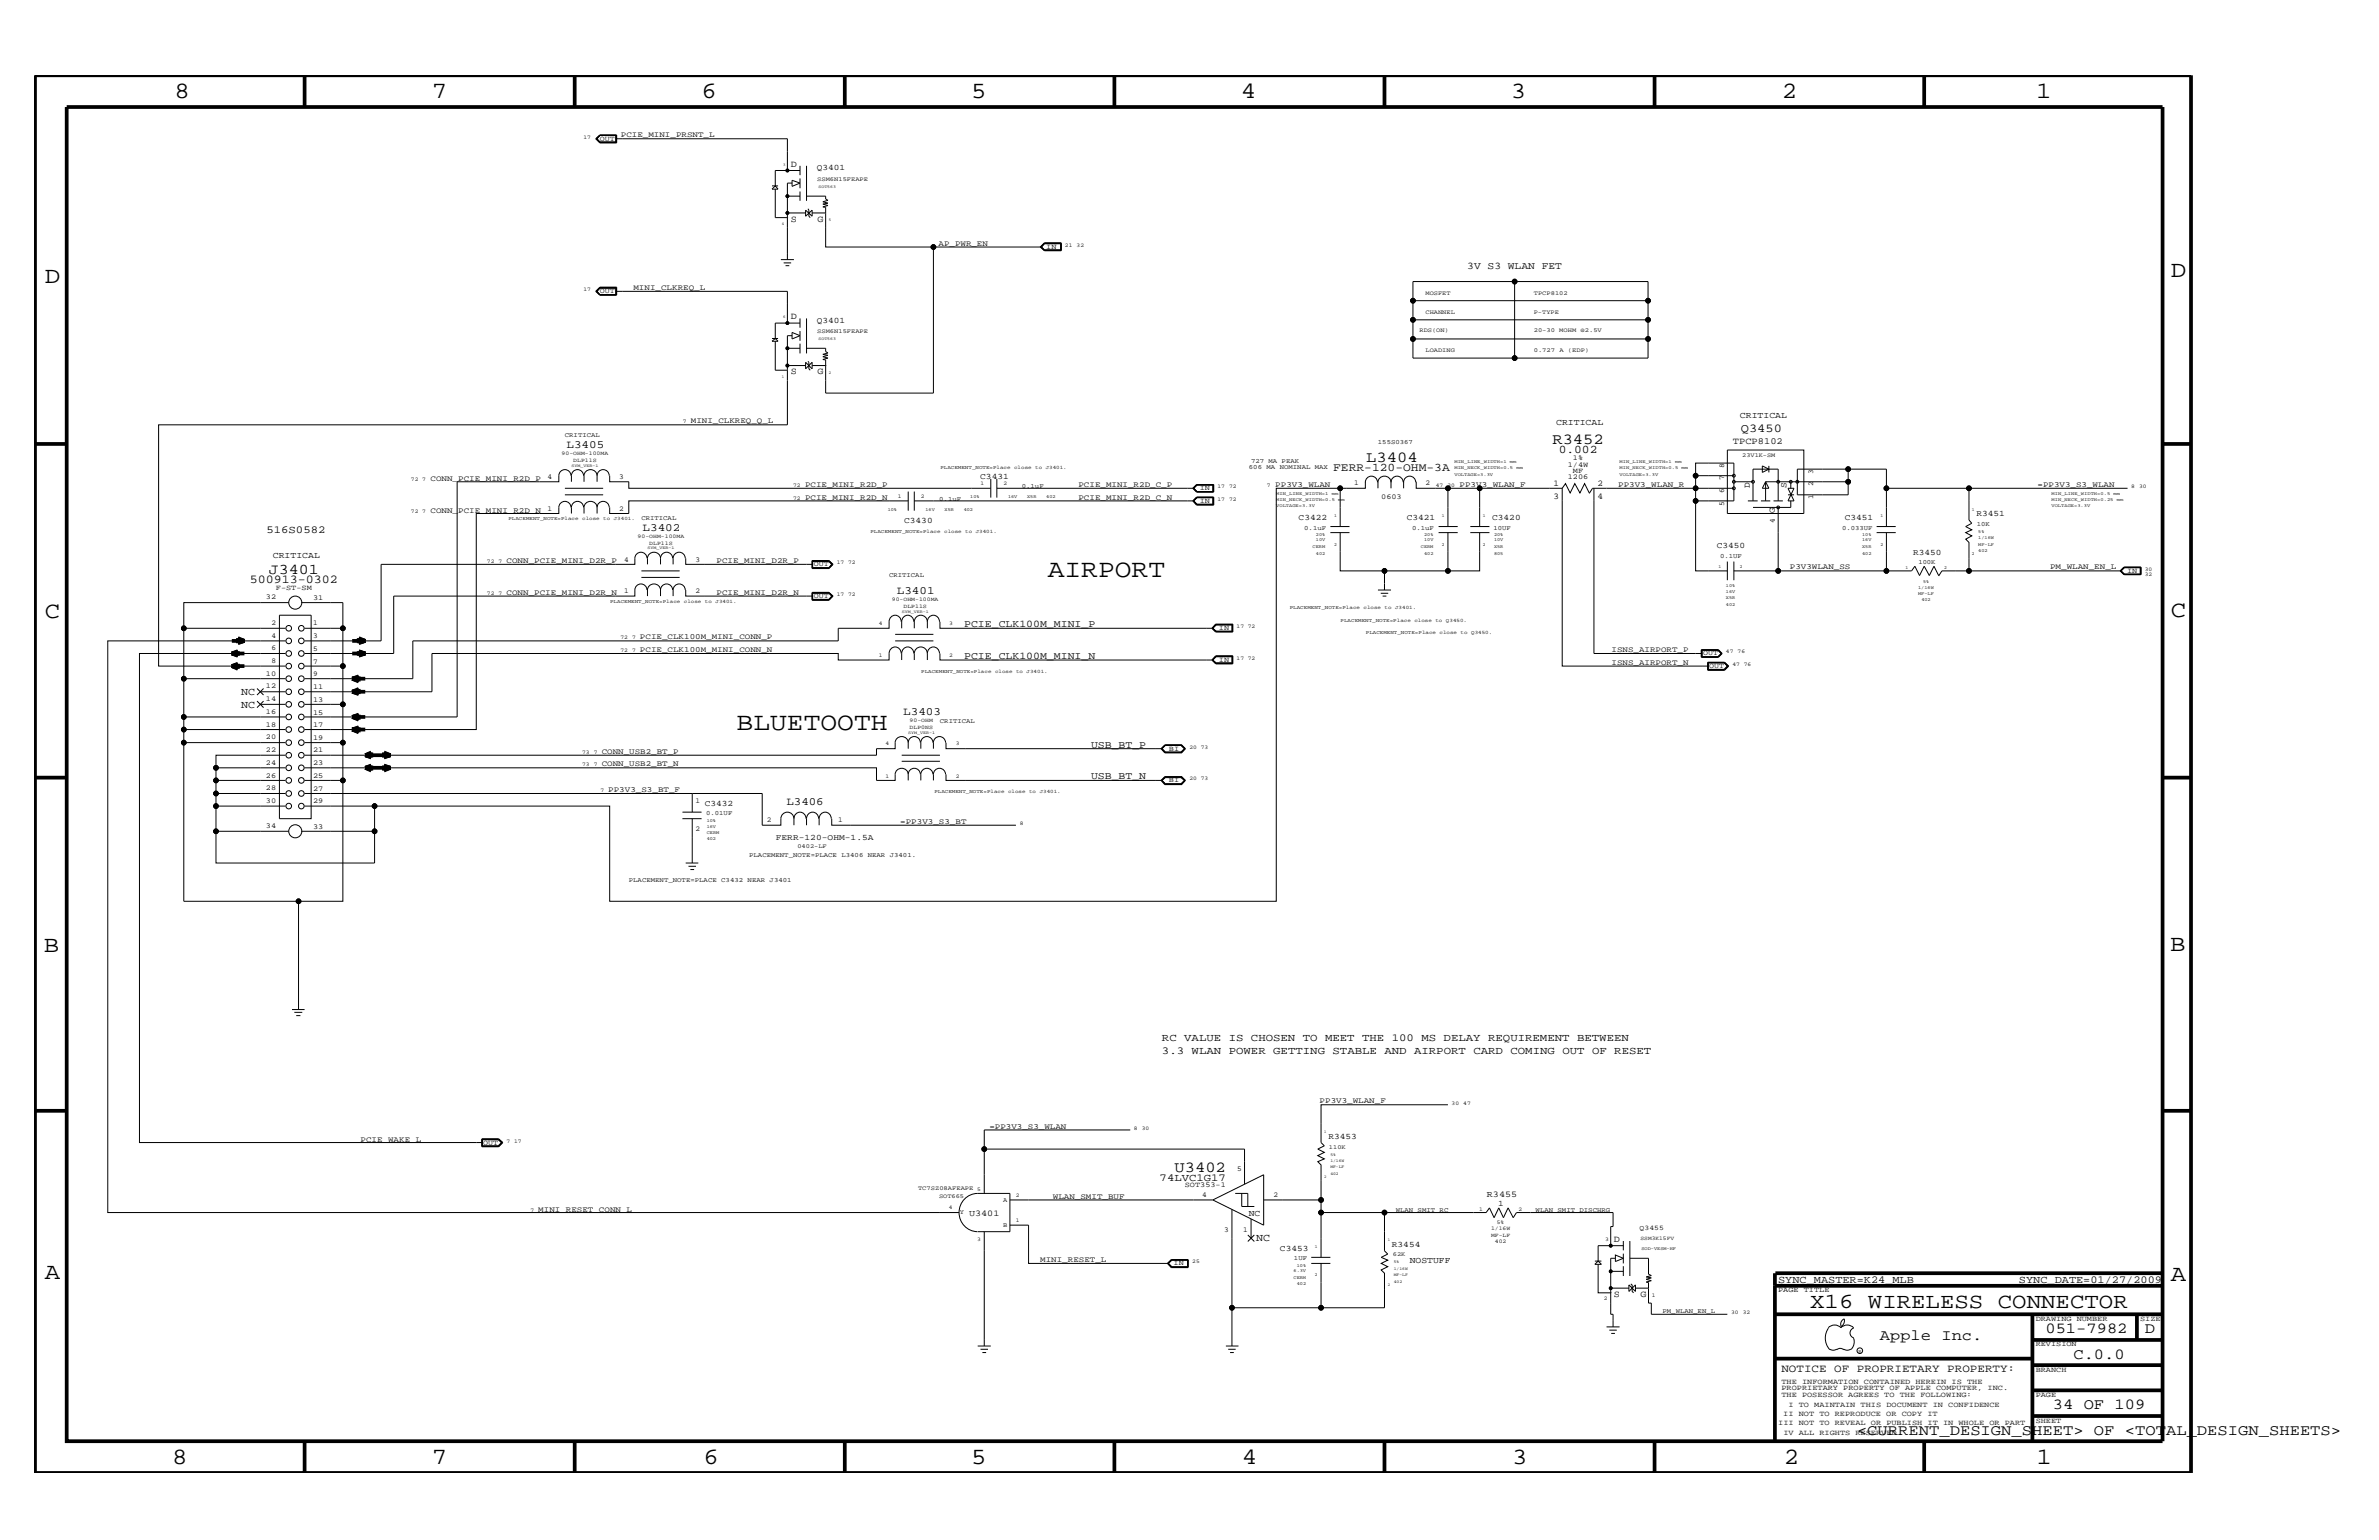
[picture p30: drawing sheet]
<svg xmlns="http://www.w3.org/2000/svg" width="432mm" height="279mm" viewBox="0 0 432 279" stroke-linecap="round" stroke-linejoin="round" font-family="sans-serif">
<defs><g id="words">
<g font-size="4.6">
<text x="190.2" y="104.8">AIRPORT</text>
<text x="133.7" y="132.4">BLUETOOTH</text>
</g>
<g font-size="4.2">
<text x="31.7" y="17.8">8</text>
<text x="78.4" y="17.8">7</text>
<text x="127.3" y="17.8">6</text>
<text x="176.3" y="17.8">5</text>
<text x="225.2" y="17.8">4</text>
<text x="274.2" y="17.8">3</text>
<text x="323.4" y="17.8">2</text>
<text x="369.6" y="17.8">1</text>
<text x="8.1" y="51.3">D</text>
<text x="394" y="50.3">D</text>
<text x="8.1" y="112.1">C</text>
<text x="394" y="111.9">C</text>
<text x="8" y="172.7">B</text>
<text x="393.9" y="172.5">B</text>
<text x="8.1" y="232">A</text>
<text x="394" y="232.4">A</text>
<text x="31.2" y="265.6">8</text>
<text x="78.4" y="265.6">7</text>
<text x="127.7" y="265.6">6</text>
<text x="176.3" y="265.6">5</text>
<text x="225.4" y="265.6">4</text>
<text x="274.5" y="265.6">3</text>
<text x="323.8" y="265.6">2</text>
<text x="369.7" y="265.6">1</text>
</g>
<text font-size="3.9" x="328.5" y="237.3">X16 WIRELESS CONNECTOR</text>
<g font-size="2.8">
<text x="248" y="83.8">L3404</text>
<text x="281.8" y="80.6">R3452</text>
<text x="213.2" y="212.6">U3402</text>
<text x="341.2" y="243.1">Apple Inc.</text>
<text x="371.3" y="241.9">051-7982</text>
<text x="389.3" y="241.9">D</text>
<text x="376.3" y="246.5">C.0.0</text>
<text x="372.6" y="255.7">34 OF 109</text>
<text x="337.1" y="260.4">&lt;CURRENT_DESIGN_SHEET&gt; OF &lt;TOTAL_DESIGN_SHEETS&gt;</text>
</g>
<text font-size="2.7" x="48.8" y="104.2">J3401</text>
<g font-size="2.2">
<text x="316" y="78.4">Q3450</text>
<text x="45.3" y="105.9">500913-0302</text>
</g>
<g font-size="2.1">
<text x="282.9" y="82.2">0.002</text>
<text x="242" y="85.5">FERR-120-OHM-3A</text>
</g>
<g font-size="2">
<text x="102.8" y="81.3">L3405</text>
<text x="116.6" y="96.3">L3402</text>
<text x="162.8" y="107.8">L3401</text>
<text x="164" y="129.7">L3403</text>
<text x="142.7" y="146.1">L3406</text>
<text x="323.3" y="248.9">NOTICE OF PROPRIETARY PROPERTY:</text>
</g>
<g font-size="1.9">
<text x="266.3" y="48.8">3V S3 WLAN FET</text>
<text x="48.3" y="96.6">516S0582</text>
<text x="175" y="113.7">PCIE_CLK100M_MINI_P</text>
<text x="175" y="119.5">PCIE_CLK100M_MINI_N</text>
<text x="43.8" y="126.1">NC</text>
<text x="43.8" y="128.4">NC</text>
<text x="198" y="135.7">USB_BT_P</text>
<text x="198" y="141.4">USB_BT_N</text>
<text x="210.9" y="188.9">RC VALUE IS CHOSEN TO MEET THE 100 MS DELAY REQUIREMENT BETWEEN</text>
<text x="210.9" y="191.2">3.3 WLAN POWER GETTING STABLE AND AIRPORT CARD COMING OUT OF RESET</text>
<text x="210.5" y="214.2">74LVC1G17</text>
<text x="228" y="225.2">NC</text>
<text x="322.7" y="232.7">SYNC_MASTER=K24_MLB</text>
<text x="366.4" y="232.7">SYNC_DATE=01/27/2009</text>
</g>
<g font-size="1.7">
<text x="143.6" y="30.3">D</text>
<text x="143.6" y="40.2">S</text>
<text x="148.4" y="40.2">G</text>
<text x="143.6" y="57.9">D</text>
<text x="143.6" y="67.9">S</text>
<text x="148.4" y="67.9">G</text>
<text x="314.5" y="80.6">TPCP8102</text>
<text x="292.9" y="225.3">D</text>
<text x="292.9" y="235.3">S</text>
<text x="297.7" y="235.3">G</text>
</g>
<g font-size="1.6">
<text x="282.4" y="77.1">CRITICAL</text>
<text x="315.8" y="75.9">CRITICAL</text>
<text x="281.9" y="88.3">1</text>
<text x="290" y="88.3">2</text>
<text x="317.6" y="88.6" transform="rotate(-90 317.6 88.6)">D</text>
<text x="324.3" y="88.5" transform="rotate(-90 324.3 88.5)">S</text>
<text x="281.9" y="90.5">3</text>
<text x="290" y="90.5">4</text>
<text x="322.2" y="93" transform="rotate(-90 322.2 93)">G</text>
<text x="49.5" y="101.3">CRITICAL</text>
<text x="175.9" y="220.6">U3401</text>
<text x="226.7" y="220.6">NC</text>
<text x="269.9" y="217.1">R3455</text>
<text x="255.9" y="229.2">NOSTUFF</text>
</g>
<g font-size="1.5">
<text x="148.3" y="30.9">Q3401</text>
<text x="148.3" y="58.6">Q3401</text>
<text x="177.9" y="86.9">C3431</text>
<text x="164.1" y="94.9">C3430</text>
<text x="235.7" y="94.3">C3422</text>
<text x="255.4" y="94.3">C3421</text>
<text x="270.8" y="94.3">C3420</text>
<text x="334.9" y="94.3">C3451</text>
<text x="358.7" y="93.7">R3451</text>
<text x="311.6" y="99.5">C3450</text>
<text x="347.3" y="100.7">R3450</text>
<text x="127.9" y="146.2">C3432</text>
<text x="140.8" y="152.3">FERR-120-OHM-1.5A</text>
<text x="241.1" y="206.6">R3453</text>
<text x="271.9" y="218.7">1</text>
<text x="232.3" y="226.9">C3453</text>
<text x="252.6" y="226.3">R3454</text>
</g>
<g font-size="1.4">
<text x="108.9" y="25.5">OUT</text>
<text x="112.7" y="24.9">PCIE_MINI_PRSNT_L</text>
<text x="170.3" y="44.6">AP_PWR_EN</text>
<text x="189.9" y="45.2">IN</text>
<text x="108.9" y="53.2">OUT</text>
<text x="115" y="52.6">MINI_CLKREQ_L</text>
<text x="125.4" y="76.8">MINI_CLKREQ_Q_L</text>
<text x="285.5" y="83.5">1%</text>
<text x="78.1" y="87.2">CONN_PCIE_MINI_R2D_P</text>
<text x="99.4" y="86.9">4</text>
<text x="112.4" y="86.9">3</text>
<text x="146.1" y="88.3">PCIE_MINI_R2D_P</text>
<text x="195.7" y="88.3">PCIE_MINI_R2D_C_P</text>
<text x="217.8" y="88.9">IN</text>
<text x="231.5" y="88.3">PP3V3_WLAN</text>
<text x="245.8" y="88">1</text>
<text x="258.7" y="88">2</text>
<text x="264.9" y="88.3">PP3V3_WLAN_F</text>
<text x="284.6" y="84.7">1/4W</text>
<text x="284.6" y="87">1206</text>
<text x="285.5" y="85.8">MF</text>
<text x="293.7" y="88.3">PP3V3_WLAN_R</text>
<text x="312.9" y="89.4" transform="rotate(-90 312.9 89.4)">6</text>
<text x="312.9" y="87.2" transform="rotate(-90 312.9 87.2)">7</text>
<text x="312.9" y="84.9" transform="rotate(-90 312.9 84.9)">8</text>
<text x="329.1" y="88.3" transform="rotate(-90 329.1 88.3)">2</text>
<text x="329.1" y="86" transform="rotate(-90 329.1 86)">3</text>
<text x="369.8" y="88.3">=PP3V3_S3_WLAN</text>
<text x="78.1" y="93">CONN_PCIE_MINI_R2D_N</text>
<text x="99.4" y="92.7">1</text>
<text x="112.4" y="92.7">2</text>
<text x="146.1" y="90.7">PCIE_MINI_R2D_N</text>
<text x="195.7" y="90.7">PCIE_MINI_R2D_C_N</text>
<text x="217.8" y="91.2">IN</text>
<text x="250.7" y="90.5">0603</text>
<text x="312.9" y="91.7" transform="rotate(-90 312.9 91.7)">5</text>
<text x="322.2" y="94.9" transform="rotate(-90 322.2 94.9)">4</text>
<text x="329.1" y="90.6" transform="rotate(-90 329.1 90.6)">1</text>
<text x="113.3" y="101.9">4</text>
<text x="126.2" y="101.9">3</text>
<text x="50.1" y="107.1">F-ST-SM</text>
<text x="91.9" y="102.2">CONN_PCIE_MINI_D2R_P</text>
<text x="91.9" y="108">CONN_PCIE_MINI_D2R_N</text>
<text x="113.3" y="107.6">1</text>
<text x="126.2" y="107.6">2</text>
<text x="130" y="108">PCIE_MINI_D2R_N</text>
<text x="130" y="102.2">PCIE_MINI_D2R_P</text>
<text x="147.7" y="102.7">OUT</text>
<text x="324.9" y="103.3">P3V3WLAN_SS</text>
<text x="372.1" y="103.3">PM_WLAN_EN_L</text>
<text x="386.1" y="103.9">IN</text>
<text x="48.3" y="108.7">32</text>
<text x="49.3" y="113.4">2</text>
<text x="56.8" y="113.5">1</text>
<text x="56.8" y="108.9">31</text>
<text x="147.7" y="108.6">OUT</text>
<text x="49.3" y="115.7">4</text>
<text x="49.3" y="118">6</text>
<text x="56.8" y="115.8">3</text>
<text x="56.8" y="118.1">5</text>
<text x="116.2" y="116">PCIE_CLK100M_MINI_CONN_P</text>
<text x="116.2" y="118.3">PCIE_CLK100M_MINI_CONN_N</text>
<text x="221.2" y="114.3">IN</text>
<text x="292.5" y="118.3">ISNS_AIRPORT_P</text>
<text x="309.1" y="118.9">OUT</text>
<text x="48.3" y="122.6">10</text>
<text x="48.3" y="124.9">12</text>
<text x="49.3" y="120.3">8</text>
<text x="56.8" y="120.4">7</text>
<text x="56.8" y="122.7">9</text>
<text x="56.8" y="125">11</text>
<text x="221.2" y="120.1">IN</text>
<text x="292.5" y="120.7">ISNS_AIRPORT_N</text>
<text x="310.2" y="121.2">OUT</text>
<text x="48.3" y="127.2">14</text>
<text x="48.3" y="129.5">16</text>
<text x="48.3" y="131.9">18</text>
<text x="56.8" y="127.4">13</text>
<text x="56.8" y="129.7">15</text>
<text x="56.8" y="131.9">17</text>
<text x="48.3" y="134.1">20</text>
<text x="48.3" y="136.4">22</text>
<text x="56.8" y="134.2">19</text>
<text x="56.8" y="136.5">21</text>
<text x="109.2" y="136.8">CONN_USB2_BT_P</text>
<text x="212.2" y="136.2">BI</text>
<text x="48.3" y="138.7">24</text>
<text x="48.3" y="141.1">26</text>
<text x="48.3" y="143.4">28</text>
<text x="56.8" y="138.9">23</text>
<text x="56.8" y="141.2">25</text>
<text x="56.8" y="143.5">27</text>
<text x="109.2" y="139.1">CONN_USB2_BT_N</text>
<text x="110.4" y="143.7">PP3V3_S3_BT_F</text>
<text x="212.2" y="141.9">BI</text>
<text x="48.3" y="145.7">30</text>
<text x="56.8" y="145.7">29</text>
<text x="126.2" y="145.7">1</text>
<text x="139.2" y="149.1">2</text>
<text x="152.1" y="149.1">1</text>
<text x="163.4" y="149.5">=PP3V3_S3_BT</text>
<text x="48.3" y="150.2">34</text>
<text x="56.8" y="150.4">33</text>
<text x="126.2" y="150.8">2</text>
<text x="239.5" y="200.2">PP3V3_WLAN_F</text>
<text x="65.4" y="207.1">PCIE_WAKE_L</text>
<text x="87.7" y="207.7">OUT</text>
<text x="179.6" y="204.8">=PP3V3_S3_WLAN</text>
<text x="215.1" y="215.4">SOT353-1</text>
<text x="224.5" y="212.5">5</text>
<text x="97.7" y="219.8">MINI_RESET_CONN_L</text>
<text x="191.1" y="217.5">WLAN_SMIT_BUF</text>
<text x="218.2" y="217.1">4</text>
<text x="231.1" y="217.1">2</text>
<text x="222.2" y="223.5">3</text>
<text x="225.6" y="223.5">1</text>
<text x="188.8" y="229">MINI_RESET_L</text>
<text x="213" y="229.6">IN</text>
<text x="322.7" y="234.4">PAGE TITLE</text>
<text x="369.5" y="239.6">DRAWING NUMBER</text>
<text x="388.5" y="239.6">SIZE</text>
<text x="369.5" y="244.2">REVISION</text>
<text x="323.3" y="251.1">THE INFORMATION CONTAINED HEREIN IS THE</text>
<text x="369.5" y="248.9">BRANCH</text>
<text x="323.3" y="253.4">THE POSESSOR AGREES TO THE FOLLOWING:</text>
<text x="323.3" y="252.3">PROPRIETARY PROPERTY OF APPLE COMPUTER, INC.</text>
<text x="323.7" y="256.9">II NOT TO REPRODUCE OR COPY IT</text>
<text x="324.6" y="255.2">I TO MAINTAIN THIS DOCUMENT IN CONFIDENCE</text>
<text x="369.5" y="253.4">PAGE</text>
<text x="322.7" y="258.6">III NOT TO REVEAL OR PUBLISH IT IN WHOLE OR PART</text>
<text x="323.7" y="260.4">IV ALL RIGHTS RESERVED</text>
<text x="369.5" y="258.1">SHEET</text>
</g>
<text font-size="1.3" x="297.6" y="223.1">Q3455</text>
<g font-size="1.2">
<text x="102.5" y="79.4">CRITICAL</text>
<text x="250.1" y="80.5">155S0367</text>
<text x="185.5" y="88.6">0.1uF</text>
<text x="226.7" y="85.1">606 MA NOMINAL MAX</text>
<text x="227.1" y="84">727 MA PEAK</text>
<text x="116.4" y="94.3">CRITICAL</text>
<text x="170.5" y="90.9">0.1uF</text>
<text x="358.8" y="95.4">10K</text>
<text x="236.7" y="96.1">0.1uF</text>
<text x="256.3" y="96.1">0.1uF</text>
<text x="271.1" y="96.1">10UF</text>
<text x="312.2" y="101.3">0.1UF</text>
<text x="334.3" y="96.1">0.033UF</text>
<text x="161.4" y="104.8">CRITICAL</text>
<text x="348.2" y="102.3">100K</text>
<text x="170.6" y="131.3">CRITICAL</text>
<text x="128.2" y="147.9">0.01UF</text>
<text x="136" y="155.5">PLACEMENT_NOTE=PLACE L3406 NEAR J3401.</text>
<text x="114.1" y="160">PLACEMENT_NOTE=PLACE C3432 NEAR J3401</text>
<text x="174.2" y="220.3">Y</text>
<text x="182.1" y="218">A</text>
<text x="253.3" y="219.8">WLAN_SMIT_RC</text>
<text x="278.7" y="219.8">WLAN_SMIT_DISCHRG</text>
<text x="182.1" y="222.5">B</text>
<text x="234.9" y="228.6">1UF</text>
<text x="301.8" y="238.2">PM_WLAN_EN_L</text>
</g>
<g font-size="1.1">
<text x="148.3" y="32.8">SSM6N15FEAPE</text>
<text x="258.7" y="53.5">MOSFET</text>
<text x="278.4" y="53.5">TPCP8102</text>
<text x="258.7" y="56.9">CHANNEL</text>
<text x="278.4" y="56.9">P-TYPE</text>
<text x="148.3" y="60.5">SSM6N15FEAPE</text>
<text x="257.6" y="60.3">RDS(ON)</text>
<text x="258.7" y="63.8">LOADING</text>
<text x="278.4" y="60.3">20-30</text>
<text x="278.4" y="63.8">0.727</text>
<text x="283" y="60.3">MOHM</text>
<text x="283" y="63.8">A</text>
<text x="284.6" y="63.8">(EDP)</text>
<text x="286.9" y="60.3">@2.5V</text>
<text x="316.2" y="82.8">23V1K-SM</text>
<text x="144.7" y="153.9">0402-LF</text>
<text x="241.2" y="208.4">110K</text>
<text x="166.6" y="215.8">TC7SZ08AFEAPE 5</text>
<text x="170.4" y="217.3">SOT665</text>
<text x="252.8" y="228">62K</text>
</g>
<g font-size="1">
<text x="105.9" y="25.2">17</text>
<text x="193.3" y="44.8">21</text>
<text x="195.4" y="44.8">32</text>
<text x="105.9" y="52.9">17</text>
<text x="124" y="76.8">7</text>
<text x="101.9" y="82.6">90-OHM-100MA</text>
<text x="104.1" y="83.8">DLP11S</text>
<text x="74.6" y="87.2">72 7</text>
<text x="143.9" y="88.3">72</text>
<text x="178" y="88">1</text>
<text x="182.1" y="88">2</text>
<text x="221" y="88.6">17</text>
<text x="223.1" y="88.6">72</text>
<text x="230" y="88.3">7</text>
<text x="260.6" y="88.3">47</text>
<text x="262.7" y="88.3">30</text>
<text x="386.8" y="88.6">8</text>
<text x="388.3" y="88.6">30</text>
<text x="74.6" y="93">72 7</text>
<text x="143.9" y="90.7">72</text>
<text x="163" y="90.3">1</text>
<text x="167.1" y="90.3">2</text>
<text x="221" y="90.9">17</text>
<text x="223.1" y="90.9">72</text>
<text x="115.7" y="97.6">90-OHM-100MA</text>
<text x="117.9" y="98.8">DLP11S</text>
<text x="88.4" y="102.2">72</text>
<text x="88.4" y="108">72</text>
<text x="90.5" y="102.2">7</text>
<text x="90.5" y="108">7</text>
<text x="151.9" y="102.4">17 72</text>
<text x="389.3" y="104.4">32</text>
<text x="389.3" y="103.6">30</text>
<text x="151.9" y="108.1">17 72</text>
<text x="159.5" y="113.4">4</text>
<text x="161.9" y="109.1">90-OHM-100MA</text>
<text x="164" y="110.3">DLP11S</text>
<text x="172.3" y="113.4">3</text>
<text x="224.5" y="114">17 72</text>
<text x="112.6" y="116">72</text>
<text x="112.6" y="118.3">72</text>
<text x="114.7" y="116">7</text>
<text x="114.7" y="118.3">7</text>
<text x="159.5" y="119.2">1</text>
<text x="172.3" y="119.2">2</text>
<text x="224.5" y="119.7">17 72</text>
<text x="313.3" y="118.6">47</text>
<text x="315.4" y="118.6">76</text>
<text x="314.5" y="120.8">47 76</text>
<text x="165.1" y="131">90-OHM</text>
<text x="105.7" y="136.8">73</text>
<text x="107.8" y="136.8">7</text>
<text x="160.7" y="135.2">4</text>
<text x="165.1" y="132.3">DLP0NS</text>
<text x="173.5" y="135.2">3</text>
<text x="215.9" y="135.8">20 73</text>
<text x="105.7" y="139.1">73</text>
<text x="107.8" y="139.1">7</text>
<text x="109" y="143.7">7</text>
<text x="160.7" y="141.1">1</text>
<text x="173.5" y="141.1">2</text>
<text x="215.9" y="141.6">20 73</text>
<text x="185.1" y="149.7">8</text>
<text x="263.5" y="200.4">30</text>
<text x="265.6" y="200.4">47</text>
<text x="91.9" y="207.3">7 17</text>
<text x="205.8" y="205">8</text>
<text x="207.3" y="205">30</text>
<text x="96.3" y="219.8">7</text>
<text x="172.2" y="219.4">4</text>
<text x="184.4" y="217.1">2</text>
<text x="184.4" y="221.8">1</text>
<text x="268.5" y="219.7">1</text>
<text x="275.6" y="219.7">2</text>
<text x="177.4" y="225.2">3</text>
<text x="270.6" y="224.4">MF-LF</text>
<text x="270.6" y="223.2">1/16W</text>
<text x="271.3" y="225.6">402</text>
<text x="271.7" y="222.1">5%</text>
<text x="291.3" y="225.2">3</text>
<text x="297.8" y="225">SSM3K15FV</text>
<text x="216.4" y="229.2">25</text>
<text x="291.1" y="235.9">2</text>
<text x="299.8" y="235.2">1</text>
<text x="314.2" y="238.4">30</text>
<text x="316.3" y="238.4">32</text>
</g>
<g font-size=".9">
<text x="170.7" y="85.1">PLACEMENT_NOTE=Place close to J3401.</text>
<text x="92.3" y="94.3">PLACEMENT_NOTE=Place close to J3401.</text>
<text x="158" y="96.6">PLACEMENT_NOTE=Place close to J3401.</text>
<text x="110.7" y="109.3">PLACEMENT_NOTE=Place close to J3401.</text>
<text x="234.1" y="110.5">PLACEMENT_NOTE=Place close to J3401.</text>
<text x="243.3" y="112.8">PLACEMENT_NOTE=Place close to Q3450.</text>
<text x="247.9" y="115.1">PLACEMENT_NOTE=Place close to Q3450.</text>
<text x="167.2" y="122">PLACEMENT_NOTE=Place close to J3401.</text>
<text x="169.6" y="144">PLACEMENT_NOTE=Place close to J3401.</text>
<text x="337.3" y="245.4">R</text>
</g>
<g font-size=".8">
<text x="142.2" y="30.2">3</text>
<text x="148.6" y="34.1">SOT563</text>
<text x="141.9" y="40.8">4</text>
<text x="150.5" y="40.2">5</text>
<text x="142.2" y="57.8">6</text>
<text x="148.6" y="61.8">SOT563</text>
<text x="141.9" y="68.5">1</text>
<text x="150.5" y="67.8">2</text>
<text x="103.7" y="84.7">SYM_VER-1</text>
<text x="231.6" y="89.8">MIN_LINE_WIDTH=1</text>
<text x="241.7" y="89.8">mm</text>
<text x="264" y="86.3">VOLTAGE=3.3V</text>
<text x="264" y="85.1">MIN_NECK_WIDTH=0.5</text>
<text x="264" y="84">MIN_LINE_WIDTH=1</text>
<text x="274.1" y="84">mm</text>
<text x="275.3" y="85.1">mm</text>
<text x="294" y="86.3">VOLTAGE=3.3V</text>
<text x="294" y="85.1">MIN_NECK_WIDTH=0.5</text>
<text x="294" y="84">MIN_LINE_WIDTH=1</text>
<text x="304" y="84">mm</text>
<text x="305.2" y="85.1">mm</text>
<text x="372.4" y="89.8">MIN_LINE_WIDTH=0.5</text>
<text x="383.6" y="89.8">mm</text>
<text x="161.1" y="92.7">10%</text>
<text x="168" y="92.7">16V</text>
<text x="171.4" y="92.7">X5R</text>
<text x="174.9" y="92.7">402</text>
<text x="176.1" y="90.3">10%</text>
<text x="183" y="90.3">16V</text>
<text x="186.4" y="90.3">X5R</text>
<text x="189.9" y="90.3">402</text>
<text x="231.6" y="92.1">VOLTAGE=3.3V</text>
<text x="231.6" y="90.9">MIN_NECK_WIDTH=0.5 mm</text>
<text x="242.1" y="93.8">1</text>
<text x="261.7" y="93.8">1</text>
<text x="269.2" y="93.8">1</text>
<text x="341.3" y="93.8">1</text>
<text x="357.9" y="92.7">1</text>
<text x="372.4" y="90.9">MIN_NECK_WIDTH=0.25</text>
<text x="372.4" y="92.1">VOLTAGE=3.3V</text>
<text x="384.2" y="90.9">mm</text>
<text x="117.5" y="99.7">SYM_VER-1</text>
<text x="238.3" y="99.4">CERM</text>
<text x="238.8" y="98.2">10V</text>
<text x="238.8" y="97.2">20%</text>
<text x="238.8" y="100.6">402</text>
<text x="242.1" y="99">2</text>
<text x="257.9" y="99.4">CERM</text>
<text x="258.5" y="100.6">402</text>
<text x="258.5" y="98.2">10V</text>
<text x="258.5" y="97.2">20%</text>
<text x="261.7" y="99">2</text>
<text x="269.2" y="99">2</text>
<text x="271.2" y="99.4">X5R</text>
<text x="271.2" y="100.6">805</text>
<text x="271.2" y="97.2">20%</text>
<text x="271.2" y="98.2">10V</text>
<text x="338" y="100.6">402</text>
<text x="338" y="97.2">10%</text>
<text x="338" y="99.4">X5R</text>
<text x="338" y="98.2">16V</text>
<text x="341.3" y="99">2</text>
<text x="357.9" y="100.7">2</text>
<text x="359.1" y="97.8">1/16W</text>
<text x="359.1" y="99">MF-LF</text>
<text x="359.1" y="96.6">5%</text>
<text x="359.1" y="100.1">402</text>
<text x="311.9" y="103">1</text>
<text x="313.3" y="106.5">10%</text>
<text x="313.3" y="107.6">16V</text>
<text x="315.8" y="103">2</text>
<text x="345.9" y="103.2">1</text>
<text x="348.1" y="106.8">1/16W</text>
<text x="348.1" y="108">MF-LF</text>
<text x="349" y="105.7">5%</text>
<text x="352.9" y="103.2">2</text>
<text x="163.7" y="111.2">SYM_VER-1</text>
<text x="313.3" y="109.9">402</text>
<text x="313.3" y="108.7">X5R</text>
<text x="348.7" y="109.1">402</text>
<text x="164.8" y="133.1">SYM_VER-1</text>
<text x="128.3" y="149.1">10%</text>
<text x="128.3" y="151.3">CERM</text>
<text x="128.3" y="150.1">16V</text>
<text x="128.3" y="152.4">402</text>
<text x="240.4" y="205.6">1</text>
<text x="241.5" y="209.7">5%</text>
<text x="240.4" y="213.6">2</text>
<text x="241.5" y="210.8">1/16W</text>
<text x="241.5" y="213.1">402</text>
<text x="241.5" y="211.9">MF-LF</text>
<text x="238.7" y="226.3">1</text>
<text x="251.9" y="225.2">1</text>
<text x="297.9" y="226.9">SOD-VESM-HF</text>
<text x="234.8" y="232">CERM</text>
<text x="234.8" y="230.8">6.3V</text>
<text x="235.4" y="229.8">10%</text>
<text x="235.4" y="233.1">402</text>
<text x="238.7" y="231.5">2</text>
<text x="251.9" y="233.3">2</text>
<text x="253" y="230.4">1/16W</text>
<text x="253" y="231.5">MF-LF</text>
<text x="253" y="229.2">5%</text>
<text x="253" y="232.7">402</text>
</g>
</g></defs>
<g fill="none" stroke="#000" stroke-width=".18">
<path d="M108.1 25.2l.8-.7h3v1.4h-3zM108.9 24.6l-.5 .6 .5 .6M108.9 24.5l-.7 .7 .7 .7h2.9v-1.4M108.9 24.6l-.6 .6 .6 .6M108.9 25.8h2.9M108.9 24.6h2.9M111.8 25.2h31.1v5.7M111.8 24.6v1.2M140.1 34.3l.6-.6 .5 .6zM140.1 33.7h1.1M140.7 34.3v5.2l2.3-.1M142.9 35.6h2.3"/>
<path d="M142.9 38.6h3.3M143.8 33.2h-.9v13.9M143.8 32.7l1.4 .5-1.4 .6zM145.2 30.9h-4.5v2.8M145.2 30.1v1.7M145.2 32.4v1.7M145.2 34.7v1.7M146.2 38.1v1.1l1.2-1.1v1.1zM146.4 35.6h3.5v.5l.4 .3-.9 .2 .9 .3-.9 .1 .9 .3-.9 .2 .5 .1v7.2h39.2M146.4 30.1v6.3M146.6 37.9l.2 .2v1.1l.3 .3M147.4 38.6h2.5"/>
<path d="M108.9 52.3l-.5 .6 .5 .6M108.9 52.1h3v1.4h-3l-.8-.6zM108.9 53.5l-.7-.6 .7-.7h2.9v1.3M108.9 52.3l-.6 .6 .6 .6M108.9 53.5h2.9M108.9 52.3h2.9M111.8 52.9h31.1v5.7M111.8 52.3v1.2M141.7 47.1h2.4M142.2 47.7h1.4M142.6 48.2h.7M145.2 58.6h-4.5v2.8"/>
<path d="M145.2 57.8v1.7M146.4 57.8v6.3M169.4 44.8v26.5h-19.5v-6l-.5-.1 .9-.2-.9-.3 .9-.2-.9-.2 .9-.3-.4-.2v-.6h-3.5M188.8 44.8l.8-.7h3v1.4h-3zM189.1 44.8l.5 .5h2.9M189.6 44.1l-.6 .7 .6 .6M189.6 44.1l-.7 .7 .7 .6M189.6 45.4h3M189.6 44.1h3M192.5 44.1v1.3M192.5 44.2h-2.9l-.5 .6M256.5 58v3.5h42.6"/>
<path d="M256.5 58h42.6v3.5M256.5 54.6v3.4M274.9 51.1v13.9M299.1 54.6v-3.5h-42.6v3.5h42.6v3.4M140.1 61.9l.6-.5 .5 .5zM140.1 61.4h1.1M140.7 61.9v5.3h2.2M142.9 63.2h2.3M142.9 66.3h3.3M143.8 60.9h-.9v16.2h-114.1v43.7h23M143.8 60.3l1.4 .6-1.4 .6zM145.2 60.1v1.7"/>
<path d="M145.2 62.3v1.8M146.2 65.7v1.2l1.2-1.2v1.2zM146.6 65.6l.2 .1v1.2l.3 .3M149.9 66.2l-2.5 .1M256.5 61.5v3.5h42.6v-3.5M102.5 88.6h7M102.5 89.8h7M103.6 86.3a1.1 1.1 0 0 0-1.1-1.1 1.1 1.1 0 0 0-1.1 1.1v1.1h-18.4v42.7h-27.7M103.6 92.1a1.1 1.1 0 0 0-1.1-1.1 1.1 1.1 0 0 0-1.1 1.1v1.1h-15v39.2h-31.1M105.9 92.1a1.1 1.1 0 0 0-1.1-1.1 1.1 1.1 0 0 0-1.1 1.1v1.1M105.9 86.3a1.1 1.1 0 0 0-1.1-1.1 1.1 1.1 0 0 0-1.1 1.1v1.1M108.4 86.3a1.1 1.1 0 0 1 1.1-1.1 1.1 1.1 0 0 1 1.1 1.1"/>
<path d="M108.4 86.3a1.19 1.19 0 0 0-1.2-1.1 1.19 1.19 0 0 0-1.2 1.1v1.1M108.4 92.1a1.19 1.19 0 0 0-1.2-1.1 1.19 1.19 0 0 0-1.2 1.1v1.1M108.4 92.1a1.1 1.1 0 0 1 1.1-1.1 1.1 1.1 0 0 1 1.1 1.1M108.4 86.3v1.1M108.4 92.1v1.1M110.7 86.3v1.1h3.4v1.2h65.7M164.8 90.9h-50.7v2.3h-3.4v-1.1M164.8 89.2v3.5M165.9 89.2v3.5M165.9 90.9h50.8M179.8 86.9v3.4M180.9 88.6h35.8"/>
<path d="M180.9 86.9v3.4M216.5 90.9l.7-.7h3.1v1.4h-3.1zM216.7 88.6l.6 .6M216.7 90.9l.6 .7M217.2 87.9h3.1v1.4h-3.1l-.7-.7zM217.3 88l-.6 .6 .6 .6M217.3 90.3l-.6 .6 .6 .6h2.8v-1.2M217.3 89.2h2.9M217.3 87.9l-.7 .7 .7 .7M217.3 88h2.9M217.3 88l-.6 .6M217.3 90.2l-.7 .7 .7 .7"/>
<path d="M217.3 90.3h2.9M217.3 90.3l-.6 .6M220.1 88v1.2M220.2 87.9v1.4M220.2 90.2v1.4h-2.9M241.5 96.6h3.4M241.5 95.5h3.4M243.2 96.6v7h8.1v3.4M243.2 88.6v6.9M247.8 87.4v1.2h-16.2v74.9h-120.9v-17.3h-42.7v4.6M247.8 87.5a1.1 1.1 0 0 1 1.1-1.1 1.1 1.1 0 0 1 1.1 1.1M250.1 87.5a1.19 1.19 0 0 1 1.2-1.1 1.19 1.19 0 0 1 1.2 1.1 1.1 1.1 0 0 1 1.1-1.1 1.1 1.1 0 0 1 1.1 1.1"/>
<path d="M250.1 87.4v1.2M252.5 87.4v1.2M254.8 87.5a1.1 1.1 0 0 1 1.1-1.1 1.1 1.1 0 0 1 1.1 1.1M254.8 87.4v1.2M257 87.4v1.2h26.5l.6-.9 .9 1.7 .8-1.7 1 1.7 .8-1.7 .9 1.7M261.1 96.6h3.5M261.1 95.5h3.5M262.8 96.6v7h-11.5M262.8 88.6v6.9M266.9 96.6h3.4M266.9 95.5h3.4M268.6 96.6v7h-5.8"/>
<path d="M268.6 88.6v6.9M283.5 88.6v32.2h26.5M289.3 88.6v30h19.6M307.8 86.3v2.3h-18.7l-.6 .9M313.5 81.6h13.9v11.6h-13.9zM314.7 86.3h-6.9v-2.3h6.9v6.9h-6.9v12.7h5.7M314.7 88.6h-6.9v2.3M314.7 87.4h3.5M317.2 90.9h1.8M318.2 90.9v-5.8h4.5v5.8M319.6 90.9h1.7M319.9 84.5l1.2 .6-1.2 .6z"/>
<path d="M320.5 87.4h14.9v2.4h-9.2v-4.7h9.2v2.3M320.5 87.4l.6 1.2h-1.2zM320.5 87.4v3.5M321.1 84.5v1.2M321.9 90.9h1.7M322.7 92.1v11.5h19.7M324.5 88.6h1.1l-1.1 2.3h1.1zM324.5 89.8h1.1M325 87.4v1.2M325 90.9v1.2h-6.8M335.4 85.1h7v10.4M340.6 96.6h3.5"/>
<path d="M340.6 95.5h3.5M342.4 88.6h43.8M342.4 96.6v7M357.4 88.6v5.7l.5 .6-1.1 .6 1.1 .6-1.1 .5 1.1 .6-1.1 .6 .6 .6v5.2h-4.9l-.6 .9M33.4 114v9.1M50.7 111.6h5.8v36.9h-5.8zM51.8 118.6h-26.5v88.7h62.2M51.8 116.3h-32.2v103.7h154.5M52.4 109.3h-19v4.7h18.4M54.7 109.3h7.5v4.7M55.3 114h6.9v6.8h-6.9M116.4 103.6h7"/>
<path d="M116.4 104.8h7M117.4 101.3a1.1 1.1 0 0 0-1.1-1.1 1.1 1.1 0 0 0-1.1 1.1v1.1h-46v13.9h-13.9M117.4 107a1.1 1.1 0 0 0-1.1-1.1 1.1 1.1 0 0 0-1.1 1.1v1.1h-43.7v10.5h-16.2M119.9 101.3a1.1 1.1 0 0 1 1.1-1.1 1.1 1.1 0 0 1 1.1 1.1M119.9 107a1.1 1.1 0 0 1 1.1-1.1 1.1 1.1 0 0 1 1.1 1.1M119.9 107a1.19 1.19 0 0 0-1.2-1.1 1.19 1.19 0 0 0-1.2 1.1v1.1M119.9 101.3a1.19 1.19 0 0 0-1.2-1.1 1.19 1.19 0 0 0-1.2 1.1v1.1M119.9 101.3v1.1M119.9 107v1.1M124.4 101.3a1.1 1.1 0 0 0-1.1-1.1 1.1 1.1 0 0 0-1.1 1.1v1.1M124.4 107a1.1 1.1 0 0 0-1.1-1.1 1.1 1.1 0 0 0-1.1 1.1v1.1M124.5 101.3v1.1h23"/>
<path d="M124.5 107v1.1h23M147.4 101.7h3.1l.7 .7-.7 .8h-3.1zM147.4 107.5h3.1l.7 .6-.7 .8h-3.1zM147.4 103.1h3.1M147.4 108.8h3.1M147.4 107.6h3.1M147.5 101.9h3l.5 .5-.5 .6h-3M147.5 107.6h3l.5 .5-.5 .6h-3M147.5 103.1v-1.3h3l.5 .6-.5 .7M147.5 107.6v1.2M150.5 101.7l.6 .7-.6 .7M150.5 107.6l.6 .5-.6 .7"/>
<path d="M150.5 107.6l.5 .5-.5 .7M162.5 115.1h6.9M162.5 116.3h6.9M163.6 112.8a1.1 1.1 0 0 0-1.1-1.2 1.1 1.1 0 0 0-1.1 1.2v1.2h-9.3v2.3h-77.2v6.8h-19.6M163.6 118.6a1.1 1.1 0 0 0-1.1-1.2 1.1 1.1 0 0 0-1.1 1.2v1.1h-9.3v-1.1h-73.7v6.9h-23.1M165.9 118.6a1.1 1.1 0 0 0-1.1-1.2 1.1 1.1 0 0 0-1.1 1.2v1.1M165.9 112.8a1.1 1.1 0 0 0-1.1-1.2 1.1 1.1 0 0 0-1.1 1.2v1.2M168.3 112.8a1.1 1.1 0 0 1 1.1-1.2 1.1 1.1 0 0 1 1.1 1.2M168.3 112.8a1.19 1.19 0 0 0-1.2-1.2 1.19 1.19 0 0 0-1.2 1.2v1.2M168.3 118.6a1.19 1.19 0 0 0-1.2-1.2 1.19 1.19 0 0 0-1.2 1.2v1.1M168.3 118.6a1.1 1.1 0 0 1 1.1-1.2 1.1 1.1 0 0 1 1.1 1.2M168.3 112.8v1.2"/>
<path d="M168.3 118.6v1.1M170.6 112.8v1.2h49.5M170.6 118.6v1.1h49.5M220 119.7l.7-.6h3v1.3M220 119.7l.7 .7M220 119.7l.7 .6h3M220.1 119.7l.6-.5h2.9v1.1h-2.9zM220.6 113.2h3.2v1.5h-3.2l-.6-.7zM220.6 119h3.2v1.4h-3.2l-.6-.7zM220.7 113.4h2.9v1.1h-2.9l-.6-.5zM220.7 113.3h3v1.3h-3l-.7-.6zM250.1 107h2.4"/>
<path d="M250.6 107.6h1.4M251 108.1h.6M308.8 117.9h3.1l.7 .7-.7 .6h-3.1zM308.9 119.2h2.9M308.9 117.9v1.3M308.9 118h2.9M308.9 118v1.2M311.8 118l.6 .6-.6 .6M311.8 117.9l.7 .7-.7 .6M313.5 101.9v3.4M314.7 103.6h8M314.7 101.9v3.4"/>
<path d="M342.4 103.6h4.6l.6-.9 .8 1.7 .9-1.7 .9 1.7 .8-1.7 .9 1.7M357.4 103.6h27.6M385 103.6l.6 .6M385.5 102.9h3.1v1.4h-3.1l-.7-.7zM385.6 103l-.6 .6 .6 .6M385.6 104.2h2.9M385.6 102.9l-.7 .7 .7 .7M385.6 103h2.9M385.6 103l-.6 .6M388.5 103v1.2M388.5 102.9v1.4M33.4 134.7v28.8h28.8v-21.9h-6.9"/>
<path d="M33.4 130.1v2.3M39.2 139.3v2.3h12.6M46.7 124.9l1.1 1.2M46.7 127.2l1.1 1.2M47.2 127.8h4.6M47.2 125.5h4.6M47.8 124.9l-1.1 1.2M47.8 127.2l-1.1 1.2M51.8 132.4h-18.4v2.3h18.4M51.8 123.1h-18.4v7h18.4M51.8 137h-12.6v2.3h12.6M55.3 139.3h103.8v2.3h3.4v-1.1a1.19 1.19 0 0 1 1.2-1.1 1.19 1.19 0 0 1 1.1 1.1"/>
<path d="M55.3 127.8h6.9v6.9h-6.9M62.2 120.8v7M62.2 134.7v6.9M163.7 137h6.9M163.7 138.1h6.9M164.8 134.7a1.19 1.19 0 0 0-1.1-1.1 1.19 1.19 0 0 0-1.2 1.1v1.1h-3.4v1.2h-103.8M164.8 134.7a1.1 1.1 0 0 1 1.1-1.1 1.1 1.1 0 0 1 1.1 1.1M164.8 134.7v1.1M169.3 134.7a1.1 1.1 0 0 0-1.1-1.1 1.1 1.1 0 0 0-1.1 1.1v1.1M171.6 134.7a1.1 1.1 0 0 0-1.1-1.1 1.1 1.1 0 0 0-1.1 1.1v1.1M171.7 134.7v1.1h39.2M210.9 135.8l.6-.6h2.9l.6 .6-.6 .6h-2.9z"/>
<path d="M211.4 135.2h3.1l.6 .6-.6 .8h-3.1l-.7-.8zM211.5 135.2h2.9l.7 .6-.7 .7h-2.9M211.5 135.2l-.6 .6 .6 .7M215.1 135.8l-.6-.6h-3l-.7 .6 .7 .7M215.1 135.8l-.6 .7h-3M310 120.2h3l.8 .6-.8 .8h-3zM310 121.5h3M310 121.5v-1.2h3l.6 .5-.6 .7M312.9 120.3l.6 .5-.6 .6h-2.9M313 120.2l.7 .6-.7 .7M39.2 141.6v2.4h12.6M39.2 144v2.2h12.6"/>
<path d="M39.2 146.2v4.6h13.2M39.2 150.8v5.8h28.8v-5.8h-13.3M55.3 144h83v5.7h3.4v-1.2a1.19 1.19 0 0 1 1.2-1.2 1.19 1.19 0 0 1 1.2 1.2M55.3 146.2h12.7M123.9 148.5h3.4M123.9 147.3h3.4M124.5 156.6h2.2M125 157.2h1.3M125.3 157.8h.7M125.6 144v3.3M125.6 148.5v8.1M144.1 148.5a1.1 1.1 0 0 1 1.1-1.2 1.1 1.1 0 0 1 1.1 1.2"/>
<path d="M144.1 148.5v1.2M148.6 148.5a1.1 1.1 0 0 0-1.1-1.2 1.1 1.1 0 0 0-1.1 1.2v1.2M150.9 148.5a1.1 1.1 0 0 0-1.1-1.2 1.1 1.1 0 0 0-1.1 1.2v1.2M151 148.5v1.2h33.4M164.8 140.5a1.1 1.1 0 0 1 1.1-1.1 1.1 1.1 0 0 1 1.1 1.1M164.8 140.5v1.1M169.3 140.5a1.1 1.1 0 0 0-1.1-1.1 1.1 1.1 0 0 0-1.1 1.1v1.1M171.6 140.5a1.1 1.1 0 0 0-1.1-1.1 1.1 1.1 0 0 0-1.1 1.1v1.1M171.7 140.5v1.1h39.2M210.9 141.6l.6-.5h2.9l.6 .5-.6 .6h-2.9zM210.9 141.6l.6-.6h2.9l.7 .6-.7 .7h-2.9zM211.4 140.9h3.1l.6 .7-.6 .8h-3.1l-.7-.8z"/>
<path d="M215.1 141.6l-.6-.7h-3l-.7 .7 .7 .7M215.1 141.6l-.6 .7h-3M54.2 163.5v19.7M53 183.2h2.3M53.4 183.7h1.5M53.8 184.3h.7M87.5 206.6h3l.8 .7-.8 .8h-3zM87.5 208h3M87.5 206.7h3M87.5 206.8h2.9l.6 .5-.6 .6h-2.9M87.5 206.7v1.3M90.5 206.7l.7 .6-.7 .7"/>
<path d="M90.5 206.7l.6 .6-.6 .7M178.6 208.5h47.3v6.3M183.3 217.7h36.8M205.1 205h-26.5v11.5M220.1 217.7l9.3-4.6v9.2zM223.6 219.4v17.9h16.2v-8.1M224.2 216.5h2.3v2.4M225.4 216.5v2.4h2.3M229.4 217.7h10.4M251.3 220h-11.5v8.1M262.8 200.4h-23v6.9l.6 .6-1.2 .6 1.2 .6-1.2 .6 1.2 .6-1.2 .5 .6 .6v8.6M177.4 223.5a3.5 3.5 0 0 1-3.3-3.5 3.5 3.5 0 0 1 3.4-3.5h5.8v7h-5.8"/>
<path d="M178.6 223.5v20.7M183.3 222.3h3.4v6.9h25.4M211.9 229.2l.7 .7h3M212.1 229.2l.6 .6h2.9M212.6 228.5h3v1.5h-3l-.7-.8zM212.7 228.6h2.9v1.3M212.7 228.6l-.7 .6 .7 .7M212.7 228.6l-.6 .6M223.6 237.3v6.9M226.5 224.1l1.2 1.1M227.1 221.2v3.4M227.7 224.1l-1.2 1.1"/>
<path d="M238 229.2h3.5M238 228.1h3.5M289.5 229.4l.6-.6 .6 .6zM289.5 228.8h1.2M290.1 229.4v5.2l2.3-.1M292.4 226v-3.5h.4v-2.5h-17.5l-.6 .9-1-1.8-.8 1.8-.9-1.8-.8 1.8-.9-1.8-.6 .9h-18.4v6.9l.6 .6-1.2 .6 1.2 .5-1.2 .6 1.2 .6-1.2 .6 .6 .6v6.3h-11.5M292.4 230.7h2.2M292.4 233.7h3.3M293.2 227.7l1.4 .6-1.4 .6zM293.2 228.3h-.8v10.1h.4v2.3M294.6 225.2v1.7M294.6 227.4v1.8"/>
<path d="M294.6 229.7v1.8M294.6 226h-4.5v2.8M295.7 233.1v1.2l1.1-1.2v1.2zM295.8 228.3h3.4v2.9l.5 .2-.9 .3 .9 .1-.9 .3 .9 .3-.9 .2 .4 .1v3.7h.5v2h13.8M295.8 225.2v6.3M296 232.9l.2 .2v1.2l.3 .3M296.8 233.7h2.4M334.7 239.3l.1 .3a1.19 1.19 0 0 1-.6 1.1M334.8 239.3a1.02 1.02 0 0 0-.6 1.3M177.5 244.2h2.3M178 244.8h1.3M178.3 245.4h.7"/>
<path d="M222.5 244.2h2.3M222.9 244.8h1.4M223.3 245.4h.6M291.6 240.7h2.4M292.1 241.3h1.4M292.4 241.9h.7M331.8 240.9a1.61 1.61 0 0 1 2.4 0M331.9 241a3.1 3.1 0 0 0 .2 3.9M332.1 244.8l.6 .2 .7-.2M333.4 244.9l.6-.3 .7 .3M334.1 240.9a1.61 1.61 0 0 1 2.3 0M334.6 244.8l.7 .2 .6-.2"/>
<path d="M336.4 242.8l.2 .6a1.95 1.95 0 0 1-.6 1.4M336.5 240.9a.93 .93 0 0 0-.7 .9 .93 .93 0 0 0 .7 .9"/>
<circle cx="142.9" cy="38.6" r=".25"/>
<circle cx="142.9" cy="30.9" r=".25"/>
<circle cx="142.9" cy="35.6" r=".25"/>
<circle cx="142.9" cy="58.6" r=".25"/>
<circle cx="169.4" cy="44.8" r=".42"/>
<circle cx="256.5" cy="58" r=".42"/>
<circle cx="256.5" cy="54.6" r=".42"/>
<circle cx="274.9" cy="51.1" r=".42"/>
<circle cx="299.1" cy="58" r=".42"/>
<circle cx="299.1" cy="54.6" r=".42"/>
<circle cx="142.9" cy="66.3" r=".25"/>
<circle cx="142.9" cy="63.2" r=".25"/>
<circle cx="256.5" cy="61.5" r=".42"/>
<circle cx="274.9" cy="65" r=".42"/>
<circle cx="299.1" cy="61.5" r=".42"/>
<circle cx="243.2" cy="88.6" r=".42"/>
<circle cx="262.8" cy="88.6" r=".42"/>
<circle cx="268.6" cy="88.6" r=".42"/>
<circle cx="307.8" cy="88.6" r=".42"/>
<circle cx="307.8" cy="86.3" r=".42"/>
<circle cx="307.8" cy="90.9" r=".42"/>
<circle cx="314.7" cy="87.4" r=".25"/>
<circle cx="314.7" cy="88.6" r=".25"/>
<circle cx="314.7" cy="86.3" r=".25"/>
<circle cx="318.2" cy="87.4" r=".25"/>
<circle cx="322.7" cy="92.1" r=".25"/>
<circle cx="322.7" cy="87.4" r=".25"/>
<circle cx="325" cy="87.4" r=".25"/>
<circle cx="326.2" cy="87.4" r=".25"/>
<circle cx="335.4" cy="85.1" r=".42"/>
<circle cx="335.4" cy="87.4" r=".42"/>
<circle cx="342.4" cy="88.6" r=".42"/>
<circle cx="357.4" cy="88.6" r=".42"/>
<circle cx="33.4" cy="114" r=".42"/>
<circle cx="52.4" cy="118.6" r=".51"/>
<circle cx="52.4" cy="114" r=".51"/>
<circle cx="52.4" cy="116.3" r=".51"/>
<circle cx="53.6" cy="109.3" r="1.19"/>
<circle cx="54.7" cy="118.6" r=".51"/>
<circle cx="54.7" cy="114" r=".51"/>
<circle cx="54.7" cy="116.3" r=".51"/>
<circle cx="62.2" cy="114" r=".42"/>
<circle cx="251.3" cy="103.6" r=".42"/>
<circle cx="262.8" cy="103.6" r=".42"/>
<circle cx="322.7" cy="103.6" r=".42"/>
<circle cx="342.4" cy="103.6" r=".42"/>
<circle cx="357.4" cy="103.6" r=".42"/>
<circle cx="33.4" cy="130.1" r=".42"/>
<circle cx="33.4" cy="123.1" r=".42"/>
<circle cx="33.4" cy="132.4" r=".42"/>
<circle cx="33.4" cy="134.7" r=".42"/>
<circle cx="39.2" cy="139.3" r=".42"/>
<circle cx="52.4" cy="134.7" r=".51"/>
<circle cx="52.4" cy="130.1" r=".51"/>
<circle cx="52.4" cy="139.3" r=".51"/>
<circle cx="52.4" cy="132.4" r=".51"/>
<circle cx="52.4" cy="123.1" r=".51"/>
<circle cx="52.4" cy="137" r=".51"/>
<circle cx="52.4" cy="127.8" r=".51"/>
<circle cx="52.4" cy="125.5" r=".51"/>
<circle cx="52.4" cy="120.8" r=".51"/>
<circle cx="54.7" cy="134.7" r=".51"/>
<circle cx="54.7" cy="130.1" r=".51"/>
<circle cx="54.7" cy="139.3" r=".51"/>
<circle cx="54.7" cy="132.4" r=".51"/>
<circle cx="54.7" cy="137" r=".51"/>
<circle cx="54.7" cy="125.5" r=".51"/>
<circle cx="54.7" cy="123.1" r=".51"/>
<circle cx="54.7" cy="120.8" r=".51"/>
<circle cx="54.7" cy="127.8" r=".51"/>
<circle cx="62.2" cy="120.8" r=".42"/>
<circle cx="62.2" cy="127.8" r=".42"/>
<circle cx="62.2" cy="134.7" r=".42"/>
<circle cx="39.2" cy="146.2" r=".42"/>
<circle cx="39.2" cy="144" r=".42"/>
<circle cx="39.2" cy="141.6" r=".42"/>
<circle cx="39.2" cy="150.8" r=".42"/>
<circle cx="52.4" cy="141.6" r=".51"/>
<circle cx="52.4" cy="146.2" r=".51"/>
<circle cx="52.4" cy="144" r=".51"/>
<circle cx="53.6" cy="150.8" r="1.19"/>
<circle cx="54.7" cy="146.2" r=".51"/>
<circle cx="54.7" cy="141.6" r=".51"/>
<circle cx="54.7" cy="144" r=".51"/>
<circle cx="62.2" cy="141.6" r=".42"/>
<circle cx="68" cy="150.8" r=".42"/>
<circle cx="68" cy="146.2" r=".42"/>
<circle cx="54.2" cy="163.5" r=".42"/>
<circle cx="178.6" cy="208.5" r=".42"/>
<circle cx="239.8" cy="220" r=".42"/>
<circle cx="239.8" cy="217.7" r=".42"/>
<circle cx="251.3" cy="220" r=".42"/>
<circle cx="223.6" cy="237.3" r=".42"/>
<circle cx="239.8" cy="237.3" r=".42"/>
<circle cx="292.4" cy="233.7" r=".25"/>
<circle cx="292.4" cy="230.7" r=".25"/>
<circle cx="292.4" cy="226" r=".25"/>
<circle cx="337.6" cy="245.1" r=".51"/>
</g>
<g fill="#000">
<circle cx="142.9" cy="38.6" r=".25"/>
<circle cx="142.9" cy="30.9" r=".25"/>
<circle cx="142.9" cy="35.6" r=".25"/>
<circle cx="142.9" cy="58.6" r=".25"/>
<circle cx="169.4" cy="44.8" r=".42"/>
<circle cx="256.5" cy="58" r=".42"/>
<circle cx="256.5" cy="54.6" r=".42"/>
<circle cx="274.9" cy="51.1" r=".42"/>
<circle cx="299.1" cy="58" r=".42"/>
<circle cx="299.1" cy="54.6" r=".42"/>
<circle cx="142.9" cy="66.3" r=".25"/>
<circle cx="142.9" cy="63.2" r=".25"/>
<circle cx="256.5" cy="61.5" r=".42"/>
<circle cx="274.9" cy="65" r=".42"/>
<circle cx="299.1" cy="61.5" r=".42"/>
<circle cx="243.2" cy="88.6" r=".42"/>
<circle cx="262.8" cy="88.6" r=".42"/>
<circle cx="268.6" cy="88.6" r=".42"/>
<circle cx="307.8" cy="88.6" r=".42"/>
<circle cx="307.8" cy="86.3" r=".42"/>
<circle cx="307.8" cy="90.9" r=".42"/>
<circle cx="335.4" cy="85.1" r=".42"/>
<circle cx="335.4" cy="87.4" r=".42"/>
<circle cx="342.4" cy="88.6" r=".42"/>
<circle cx="357.4" cy="88.6" r=".42"/>
<circle cx="33.4" cy="114" r=".42"/>
<circle cx="62.2" cy="114" r=".42"/>
<circle cx="251.3" cy="103.6" r=".42"/>
<circle cx="262.8" cy="103.6" r=".42"/>
<circle cx="322.7" cy="103.6" r=".42"/>
<circle cx="342.4" cy="103.6" r=".42"/>
<circle cx="357.4" cy="103.6" r=".42"/>
<circle cx="33.4" cy="130.1" r=".42"/>
<circle cx="33.4" cy="123.1" r=".42"/>
<circle cx="33.4" cy="132.4" r=".42"/>
<circle cx="33.4" cy="134.7" r=".42"/>
<circle cx="39.2" cy="139.3" r=".42"/>
<circle cx="62.2" cy="120.8" r=".42"/>
<circle cx="62.2" cy="127.8" r=".42"/>
<circle cx="62.2" cy="134.7" r=".42"/>
<circle cx="39.2" cy="146.2" r=".42"/>
<circle cx="39.2" cy="144" r=".42"/>
<circle cx="39.2" cy="141.6" r=".42"/>
<circle cx="39.2" cy="150.8" r=".42"/>
<circle cx="62.2" cy="141.6" r=".42"/>
<circle cx="68" cy="150.8" r=".42"/>
<circle cx="68" cy="146.2" r=".42"/>
<circle cx="54.2" cy="163.5" r=".42"/>
<circle cx="178.6" cy="208.5" r=".42"/>
<circle cx="239.8" cy="220" r=".42"/>
<circle cx="239.8" cy="217.7" r=".42"/>
<circle cx="251.3" cy="220" r=".42"/>
<circle cx="223.6" cy="237.3" r=".42"/>
<circle cx="239.8" cy="237.3" r=".42"/>
<circle cx="292.4" cy="233.7" r=".25"/>
<circle cx="292.4" cy="230.7" r=".25"/>
<circle cx="292.4" cy="226" r=".25"/>
</g>
<g fill="none" stroke="#000" stroke-width=".68" stroke-linecap="butt">
<path d="M6.4 13.7h391.3v253.5h-391.3zM12.1 19.4h380.4v242.1h-380.4zM55.3 13.7v5.7M104.3 13.7v5.7M153.3 13.7v5.7M202.3 13.7v5.7M251.3 13.7v5.7M300.3 13.7v5.7M349.3 13.7v5.7M6.4 80.5h5.7M392.5 80.5h5.2M42.1 116.3h2.3"/>
<path d="M42.1 118.6h2.3M42.1 118.6l1.1-.5v.9zM42.1 118.6h1.1M42.1 118.6l1.1 .3M42.1 118.6l1.1 .2M43.2 115.8l1.2 .5-1.2 .4zM43.2 115.9l1.2 .4M43.2 116.1l1.2 .2M43.2 116l1.2 .3M43.2 118.2l-1.1 .4M43.2 118.5l-1.1 .1M43.2 118.3l-1.1 .3"/>
<path d="M44.4 116.3l-1.2 .1M44.4 116.3l-1.2 .3M44.4 116.3l-1.2 .2M63.9 116.3h2.4M63.9 118.6h2.4M65.1 115.8l1.2 .5-1.2 .4zM65.1 118.1l1.2 .5-1.2 .4zM65.1 115.9l1.2 .4M65.1 116.1l1.2 .2M65.1 116l1.2 .3M65.1 118.2l1.2 .4M65.1 118.5l1.2 .1"/>
<path d="M65.1 118.3l1.2 .3M66.3 116.3l-1.2 .1M66.3 116.3l-1.2 .3M66.3 116.3l-1.2 .2M66.3 118.6h-1.2M66.3 118.6l-1.2 .3M66.3 118.6l-1.2 .2M42.1 120.8l1.1-.4v1zM42.1 120.8h2.3M42.1 120.8l1.1 .2M42.1 120.8l1.1 .4M42.1 120.8l1.1 .3"/>
<path d="M43.2 120.5l-1.1 .3M43.2 120.8h-1.1M43.2 120.7l-1.1 .1M63.9 132.4h2.4M63.9 123.1l1.2-.4v.9zM63.9 125.5l1.2-.5v.9zM63.9 130.1l1.2-.4v.9zM63.9 132.4l1.2-.5v1zM63.9 132.4l1.2 .1M63.9 132.4l1.2 .4M63.9 132.4l1.2 .2M63.9 125.5h2.4"/>
<path d="M63.9 125.5l1.2 .1M63.9 125.5l1.2 .3M63.9 125.5l1.2 .2M63.9 130.1h2.4M63.9 130.1l1.2 .1M63.9 130.1l1.2 .3M63.9 130.1l1.2 .2M63.9 123.1h2.4M63.9 123.1l1.2 .2M63.9 123.1l1.2 .5M63.9 123.1l1.2 .3M65.1 132l-1.2 .4"/>
<path d="M65.1 132.3l-1.2 .1M65.1 132.2l-1.2 .2M65.1 125.2l-1.2 .3M65.1 125.3l-1.2 .2M65.1 129.7l-1.2 .4M65.1 130l-1.2 .1M65.1 129.8l-1.2 .3M65.1 122.8l-1.2 .3M65.1 123l-1.2 .1M66.3 139.3l1.1 .1M66.3 137l1.1-.5v.9zM66.3 139.3l1.1-.4v.9z"/>
<path d="M66.3 139.3h4.6M66.3 139.3l1.1 .3M66.3 137l1.1 .1M66.3 137h4.6M66.3 137l1.1 .3M66.3 137l1.1 .4M67.4 139.2l-1.1 .1M67.4 139.1l-1.1 .2M67.4 139l-1.1 .3M67.4 136.9l-1.1 .1M67.4 136.8l-1.1 .2M67.4 136.7l-1.1 .3"/>
<path d="M69.7 139.2l1.2 .1M69.7 136.5l1.2 .5-1.2 .4zM69.7 138.9l1.2 .4-1.2 .5zM69.7 139l1.2 .3M69.7 139.1l1.2 .2M69.7 136.9l1.2 .1M69.7 136.7l1.2 .3M69.7 136.8l1.2 .2M70.9 139.3l-1.2 .1M70.9 139.3l-1.2 .3M70.9 137l-1.2 .1M70.9 137l-1.2 .3"/>
<path d="M70.9 137l-1.2 .4M6.4 141.1h5.7M392.5 141.1h5.2M6.4 201.5h5.7M392.5 201.5h5.2M322.2 231v30.5M322.2 233.3h70.3M322.2 238.4h70.3M322.2 231h70.3M368.9 238.4v23.1M387.9 238.4v4.7M322.2 246.5h46.7"/>
<path d="M368.9 256.9h23.6M368.9 252.3h23.6M368.9 247.7h23.6M368.9 243.1h23.6M55.3 261.5v5.7M104.3 261.5v5.7M153.3 261.5v5.7M202.3 261.7v5.5M251.3 261.5v5.7M300.3 261.5v5.7M349.3 261.5v5.7"/>
</g>
<use href="#words"/>
</svg>
